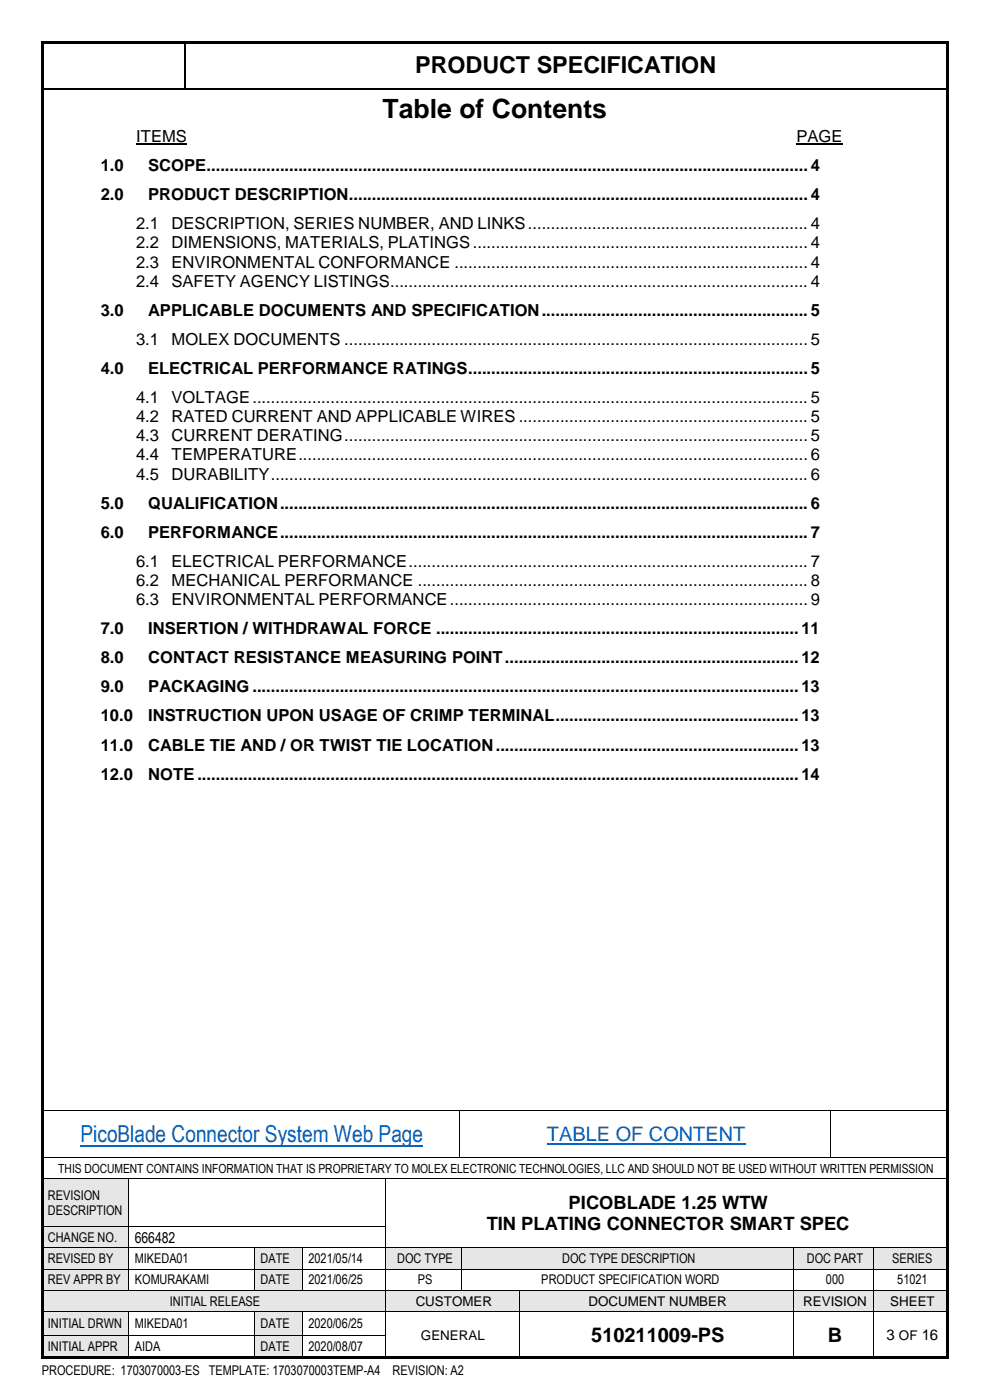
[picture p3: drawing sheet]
<svg xmlns="http://www.w3.org/2000/svg" width="210mm" height="297mm" viewBox="0 0 210 297" stroke-linecap="round" stroke-linejoin="round" font-family="sans-serif">
<defs><g id="words">
<text font-size="5.6" x="81.2" y="25">Table of Contents</text>
<text font-size="5" x="88.1" y="15.5">PRODUCT SPECIFICATION</text>
<text font-size="5" fill="#0563c1" x="17.1" y="242.4">PicoBlade Connector System Web Page</text>
<text font-size="4.2" fill="#0563c1" x="116" y="242.1">TABLE OF CONTENT</text>
<g font-size="4.2">
<text x="125.4" y="284.7">510211009-PS</text>
<text x="175.6" y="284.7">B</text>
</g>
<g font-size="3.9">
<text x="120.6" y="256.5">PICOBLADE 1.25 WTW</text>
<text x="103.3" y="261">TIN PLATING CONNECTOR SMART SPEC</text>
</g>
<g font-size="3.5">
<text x="28.9" y="30.1">ITEMS</text>
<text x="168.9" y="30.1">PAGE</text>
<text x="21.4" y="36.3">1.0</text>
<text x="31.4" y="36.3">SCOPE...................................................................................................................................4</text>
<text x="21.4" y="42.4">2.0</text>
<text x="31.4" y="42.4">PRODUCT DESCRIPTION....................................................................................................4</text>
<text x="28.9" y="48.6">2.1</text>
<text x="28.9" y="52.7">2.2</text>
<text x="36.4" y="48.6">DESCRIPTION, SERIES NUMBER, AND LINKS............................................................. 4</text>
<text x="36.4" y="52.7">DIMENSIONS, MATERIALS, PLATINGS.........................................................................4</text>
<text x="28.9" y="56.8">2.3</text>
<text x="36.4" y="56.8">ENVIRONMENTAL CONFORMANCE .............................................................................4</text>
<text x="28.9" y="60.8">2.4</text>
<text x="36.4" y="60.8">SAFETY AGENCY LISTINGS........................................................................................... 4</text>
<text x="21.4" y="67">3.0</text>
<text x="31.4" y="67">APPLICABLE DOCUMENTS AND SPECIFICATION.......................................................... 5</text>
<text x="28.9" y="73.2">3.1</text>
<text x="36.4" y="73.2">MOLEX DOCUMENTS .....................................................................................................5</text>
<text x="21.4" y="79.3">4.0</text>
<text x="31.4" y="79.3">ELECTRICAL PERFORMANCE RATINGS..........................................................................5</text>
<text x="28.9" y="85.5">4.1</text>
<text x="28.9" y="89.6">4.2</text>
<text x="36.4" y="85.5">VOLTAGE......................................................................................................................... 5</text>
<text x="36.4" y="89.6">RATED CURRENT AND APPLICABLE WIRES ............................................................... 5</text>
<text x="28.9" y="93.6">4.3</text>
<text x="36.4" y="93.6">CURRENT DERATING.....................................................................................................5</text>
<text x="28.9" y="97.7">4.4</text>
<text x="28.9" y="101.7">4.5</text>
<text x="36.4" y="97.7">TEMPERATURE...............................................................................................................6</text>
<text x="36.4" y="101.7">DURABILITY..................................................................................................................... 6</text>
<text x="21.4" y="107.9">5.0</text>
<text x="31.4" y="107.9">QUALIFICATION................................................................................................................... 6</text>
<text x="21.4" y="114.1">6.0</text>
<text x="31.4" y="114.1">PERFORMANCE................................................................................................................... 7</text>
<text x="28.9" y="120.3">6.1</text>
<text x="28.9" y="124.3">6.2</text>
<text x="36.4" y="120.3">ELECTRICAL PERFORMANCE....................................................................................... 7</text>
<text x="36.4" y="124.3">MECHANICAL PERFORMANCE ..................................................................................... 8</text>
<text x="28.9" y="128.4">6.3</text>
<text x="36.4" y="128.4">ENVIRONMENTAL PERFORMANCE..............................................................................9</text>
<text x="21.4" y="134.5">7.0</text>
<text x="31.4" y="134.5">INSERTION / WITHDRAWAL FORCE ...............................................................................11</text>
<text x="21.4" y="140.7">8.0</text>
<text x="31.4" y="140.7">CONTACT RESISTANCE MEASURING POINT................................................................12</text>
<text x="21.4" y="146.9">9.0</text>
<text x="31.4" y="146.9">PACKAGING .......................................................................................................................13</text>
<text x="21.4" y="153.1">10.0</text>
<text x="31.4" y="153.1">INSTRUCTION UPON USAGE OF CRIMP TERMINAL.....................................................13</text>
<text x="21.4" y="159.2">11.0</text>
<text x="31.4" y="159.2">CABLE TIE AND / OR TWIST TIE LOCATION..................................................................13</text>
<text x="21.4" y="165.4">12.0</text>
<text x="31.4" y="165.4">NOTE ...................................................................................................................................14</text>
</g>
<g font-size="3.2">
<text x="28.6" y="263.6">666482</text>
<text x="188" y="284.3">3 OF 16</text>
</g>
<g font-size="2.8">
<text x="10.2" y="254.5">REVISION</text>
<text x="10.2" y="257.8">DESCRIPTION</text>
<text x="10.2" y="263.5">CHANGE NO.</text>
<text x="10.2" y="268">REVISED BY</text>
<text x="28.6" y="268">MIKEDA01</text>
<text x="55.3" y="268">DATE</text>
<text x="65.4" y="268">2021/05/14</text>
<text x="84.3" y="268">DOC TYPE</text>
<text x="119.3" y="268">DOC TYPE DESCRIPTION</text>
<text x="171.1" y="268">DOC PART</text>
<text x="189.3" y="268">SERIES</text>
<text x="10.2" y="272.5">REV APPR BY</text>
<text x="28.6" y="272.5">KOMURAKAMI</text>
<text x="55.3" y="272.5">DATE</text>
<text x="65.4" y="272.5">2021/06/25</text>
<text x="88.6" y="272.5">PS</text>
<text x="114.8" y="272.5">PRODUCT SPECIFICATION WORD</text>
<text x="175.2" y="272.5">000</text>
<text x="190.3" y="272.5">51021</text>
<text x="10.2" y="281.8">INITIAL DRWN</text>
<text x="28.6" y="281.8">MIKEDA01</text>
<text x="36" y="277">INITIAL RELEASE</text>
<text x="55.3" y="281.8">DATE</text>
<text x="65.4" y="281.8">2020/06/25</text>
<text x="88.2" y="277">CUSTOMER</text>
<text x="124.9" y="277">DOCUMENT NUMBER</text>
<text x="170.4" y="277">REVISION</text>
<text x="188.8" y="277">SHEET</text>
<text x="10.2" y="286.7">INITIAL APPR</text>
<text x="28.6" y="286.7">AIDA</text>
<text x="55.3" y="286.7">DATE</text>
<text x="65.4" y="286.7">2020/08/07</text>
<text x="89.3" y="284.2">GENERAL</text>
<text x="8.9" y="291.8">PROCEDURE: 1703070003-ES TEMPLATE: 1703070003TEMP-A4</text>
<text x="83.3" y="291.8">REVISION: A2</text>
</g>
<text font-size="2.7" x="12.4" y="248.8">THIS DOCUMENT CONTAINS INFORMATION THAT IS PROPRIETARY TO MOLEX ELECTRONIC TECHNOLOGIES, LLC AND SHOULD NOT BE USED WITHOUT WRITTEN PERMISSION</text>
</g></defs>
<g fill="#000">
<path d="M39 8.9h.3v.2h-.3z" fill-rule="evenodd"/>
<path d="M39 18.7h.3v.3h-.3z" fill-rule="evenodd"/>
<path d="M97.4 235.5h.2v.2h-.2z" fill-rule="evenodd"/>
<path d="M176 235.5h.2v.2h-.2z" fill-rule="evenodd"/>
<path d="M97.4 245.5h.2v.2h-.2z" fill-rule="evenodd"/>
<path d="M176 245.5h.2v.2h-.2z" fill-rule="evenodd"/>
</g>
<path d="M8.8 18.8h30.2M39.2 9.1v9.6M39.3 18.8h161.6" fill="none" stroke="#000" stroke-width=".34"/>
<path d="M17.1 243h72.7" fill="none" stroke="#0563c1" stroke-width=".38"/>
<path d="M116 242.7h42.1" fill="none" stroke="#0563c1" stroke-width=".3"/>
<path d="M8.9 235.6h88.5M97.5 235.7v9.8M97.6 235.6h78.4M176.1 235.7v9.8M176.2 235.6h24.9M8.9 245.6h88.5M97.6 245.6h78.4M176.2 245.6h24.9" fill="none" stroke="#000" stroke-width=".21"/>
<g fill="#e6e6e6">
<path d="M8.9 250.2h18.3v10h-18.3z" fill-rule="evenodd"/>
<path d="M10.2 252h16.4v3.2h-16.4z" fill-rule="evenodd"/>
<path d="M10.2 255.2h16.4v3.2h-16.4z" fill-rule="evenodd"/>
</g>
<path d="M8.9 250.1h18.3M27.3 250.2v10M27.4 250.1h54.4M81.8 250.2v10M81.9 250.1h119.2" fill="none" stroke="#000" stroke-width=".21"/>
<g fill="#000">
<path d="M27.2 250h.2v.2h-.2z" fill-rule="evenodd"/>
<path d="M81.8 250h.1v.2h-.1z" fill-rule="evenodd"/>
</g>
<g fill="#e6e6e6">
<path d="M8.9 260.3h18.3v4.4h-18.3z" fill-rule="evenodd"/>
<path d="M10.2 260.9h16.4v3.3h-16.4z" fill-rule="evenodd"/>
</g>
<path d="M8.9 260.3h18.3M27.3 260.3v4.4M27.4 260.3h54.4M81.8 260.3v4.4" fill="none" stroke="#000" stroke-width=".21"/>
<g fill="#000">
<path d="M27.2 260.2h.2v.1h-.2z" fill-rule="evenodd"/>
<path d="M81.8 260.2h.1v.1h-.1z" fill-rule="evenodd"/>
</g>
<g fill="#e6e6e6">
<path d="M8.9 264.9h18.3v4.3h-18.3z" fill-rule="evenodd"/>
<path d="M10.2 265.4h16.4v3.2h-16.4z" fill-rule="evenodd"/>
</g>
<g fill="#fff">
<path d="M27.4 264.9h26.5v4.3h-26.5z" fill-rule="evenodd"/>
<path d="M28.6 265.4h24.7v3.2h-24.7z" fill-rule="evenodd"/>
</g>
<g fill="#e6e6e6">
<path d="M54.1 264.9h10v4.3h-10z" fill-rule="evenodd"/>
<path d="M55.3 265.4h8.1v3.2h-8.1z" fill-rule="evenodd"/>
<path d="M82 264.9h15.9v4.3h-15.9z" fill-rule="evenodd"/>
<path d="M83.2 265.4h14v3.2h-14z" fill-rule="evenodd"/>
<path d="M98.1 264.9h70.2v4.3h-70.2z" fill-rule="evenodd"/>
<path d="M99.2 265.4h68.4v3.2h-68.4z" fill-rule="evenodd"/>
<path d="M168.4 264.9h16.9v4.3h-16.9z" fill-rule="evenodd"/>
<path d="M169.6 265.4h15.1v3.2h-15.1z" fill-rule="evenodd"/>
<path d="M185.5 264.9h15.6v4.3h-15.6z" fill-rule="evenodd"/>
<path d="M186.7 265.4h13.7v3.2h-13.7z" fill-rule="evenodd"/>
</g>
<g fill="none" stroke="#000" stroke-width=".21">
<path d="M8.9 264.7h18.3M27.3 264.8v4.4M27.4 264.7h26.5M54 264.8v4.4M54.1 264.7h10M64.1 264.8v4.4M64.2 264.7h17.6M81.8 264.8v4.4M81.9 264.7h15.9M97.9 264.8v4.4M98 264.7h70.3M168.4 264.8v4.4"/>
<path d="M168.4 264.7h16.9M185.4 264.8v4.4M185.5 264.7h15.6"/>
</g>
<g fill="#000">
<path d="M27.2 264.7h.2v.1h-.2z" fill-rule="evenodd"/>
<path d="M53.9 264.7h.2v.1h-.2z" fill-rule="evenodd"/>
<path d="M64.1 264.7h.1v.1h-.1z" fill-rule="evenodd"/>
<path d="M81.8 264.7h.1v.1h-.1z" fill-rule="evenodd"/>
<path d="M97.8 264.7h.2v.1h-.2z" fill-rule="evenodd"/>
<path d="M168.3 264.7h.1v.1h-.1z" fill-rule="evenodd"/>
<path d="M185.3 264.7h.2v.1h-.2z" fill-rule="evenodd"/>
</g>
<g fill="#e6e6e6">
<path d="M8.9 269.4h18.3v4.3h-18.3z" fill-rule="evenodd"/>
<path d="M10.2 269.9h16.4v3.2h-16.4z" fill-rule="evenodd"/>
</g>
<g fill="#fff">
<path d="M27.4 269.4h26.5v4.3h-26.5z" fill-rule="evenodd"/>
<path d="M28.6 269.9h24.7v3.2h-24.7z" fill-rule="evenodd"/>
</g>
<g fill="#e6e6e6">
<path d="M54.1 269.4h10v4.3h-10z" fill-rule="evenodd"/>
<path d="M55.3 269.9h8.1v3.2h-8.1z" fill-rule="evenodd"/>
</g>
<g fill="#fff">
<path d="M64.3 269.4h17.5v4.3h-17.5z" fill-rule="evenodd"/>
<path d="M65.4 269.9h15.7v3.2h-15.7z" fill-rule="evenodd"/>
</g>
<g fill="none" stroke="#000" stroke-width=".21">
<path d="M8.9 269.3h18.3M27.3 269.4v4.3M27.4 269.3h26.5M54 269.4v4.3M54.1 269.3h10M64.1 269.4v4.3M64.2 269.3h17.6M81.8 269.4v4.3M81.9 269.3h15.9M97.9 269.4v4.3M98 269.3h70.3M168.4 269.4v4.3"/>
<path d="M168.4 269.3h16.9M185.4 269.4v4.3M185.5 269.3h15.6"/>
</g>
<g fill="#000">
<path d="M27.2 269.2h.2v.2h-.2z" fill-rule="evenodd"/>
<path d="M53.9 269.2h.2v.2h-.2z" fill-rule="evenodd"/>
<path d="M64.1 269.2h.1v.2h-.1z" fill-rule="evenodd"/>
<path d="M81.8 269.2h.1v.2h-.1z" fill-rule="evenodd"/>
<path d="M97.8 269.2h.2v.2h-.2z" fill-rule="evenodd"/>
<path d="M168.3 269.2h.1v.2h-.1z" fill-rule="evenodd"/>
<path d="M185.3 269.2h.2v.2h-.2z" fill-rule="evenodd"/>
</g>
<g fill="#e6e6e6">
<path d="M8.9 273.8h72.9v4.4h-72.9z" fill-rule="evenodd"/>
<path d="M10.2 274.4h70.9v3.2h-70.9z" fill-rule="evenodd"/>
<path d="M82 273.8h28.1v4.4h-28.1z" fill-rule="evenodd"/>
<path d="M83.2 274.4h26.2v3.3h-26.2z" fill-rule="evenodd"/>
<path d="M110.3 273.8h58v4.4h-58z" fill-rule="evenodd"/>
<path d="M111.5 274.4h56.1v3.3h-56.1z" fill-rule="evenodd"/>
<path d="M168.4 273.8h16.9v4.4h-16.9z" fill-rule="evenodd"/>
<path d="M169.6 274.4h15.1v3.3h-15.1z" fill-rule="evenodd"/>
<path d="M185.5 273.8h15.6v4.4h-15.6z" fill-rule="evenodd"/>
<path d="M186.7 274.4h13.7v3.3h-13.7z" fill-rule="evenodd"/>
</g>
<g fill="none" stroke="#000" stroke-width=".21">
<path d="M8.9 273.8h18.3M27.4 273.8h26.5M54.1 273.8h10M64.2 273.8h17.6M81.8 273.8v4.4M81.9 273.8h15.9M98 273.8h12.1M110.2 273.8v4.4M110.3 273.8h58M168.4 273.8v4.4M168.4 273.8h16.9M185.4 273.8v4.4"/>
<path d="M185.5 273.8h15.6"/>
</g>
<g fill="#000">
<path d="M27.2 273.7h.2v.1h-.2z" fill-rule="evenodd"/>
<path d="M53.9 273.7h.2v.1h-.2z" fill-rule="evenodd"/>
<path d="M64.1 273.7h.1v.1h-.1z" fill-rule="evenodd"/>
<path d="M81.8 273.7h.1v.1h-.1z" fill-rule="evenodd"/>
<path d="M97.8 273.7h.2v.1h-.2z" fill-rule="evenodd"/>
<path d="M110.1 273.7h.2v.1h-.2z" fill-rule="evenodd"/>
<path d="M168.3 273.7h.1v.1h-.1z" fill-rule="evenodd"/>
<path d="M185.3 273.7h.2v.1h-.2z" fill-rule="evenodd"/>
</g>
<g fill="#e6e6e6">
<path d="M8.9 278.3h18.3v5h-18.3z" fill-rule="evenodd"/>
<path d="M10.2 279.2h16.4v3.2h-16.4z" fill-rule="evenodd"/>
<path d="M54.1 278.3h10v5h-10z" fill-rule="evenodd"/>
<path d="M55.3 279.2h8.1v3.2h-8.1z" fill-rule="evenodd"/>
</g>
<g fill="#fff">
<path d="M110.3 278.3h58v9.7h-58z" fill-rule="evenodd"/>
<path d="M111.5 280.7h56.1v4.9h-56.1z" fill-rule="evenodd"/>
<path d="M168.4 278.3h16.9v9.7h-16.9z" fill-rule="evenodd"/>
<path d="M169.6 280.7h15.1v4.9h-15.1z" fill-rule="evenodd"/>
<path d="M185.5 278.3h15.6v9.7h-15.6z" fill-rule="evenodd"/>
<path d="M186.7 281.3h13.7v3.7h-13.7z" fill-rule="evenodd"/>
</g>
<g fill="none" stroke="#000" stroke-width=".21">
<path d="M8.9 278.2h18.3M27.3 278.3v5M27.4 278.2h26.5M54 278.3v5M54.1 278.2h10M64.1 278.3v5M64.2 278.2h17.6M81.8 278.3v5M81.9 278.2h28.2M110.2 278.3v5M110.3 278.2h58M168.4 278.3v5"/>
<path d="M168.4 278.2h16.9M185.4 278.3v5M185.5 278.2h15.6"/>
</g>
<g fill="#000">
<path d="M27.2 278.2h.2v.1h-.2z" fill-rule="evenodd"/>
<path d="M53.9 278.2h.2v.1h-.2z" fill-rule="evenodd"/>
<path d="M64.1 278.2h.1v.1h-.1z" fill-rule="evenodd"/>
<path d="M81.8 278.2h.1v.1h-.1z" fill-rule="evenodd"/>
<path d="M110.1 278.2h.2v.1h-.2z" fill-rule="evenodd"/>
<path d="M168.3 278.2h.1v.1h-.1z" fill-rule="evenodd"/>
<path d="M185.3 278.2h.2v.1h-.2z" fill-rule="evenodd"/>
</g>
<g fill="#e6e6e6">
<path d="M8.9 283.4h18.3v4.6h-18.3z" fill-rule="evenodd"/>
<path d="M10.2 284.1h16.4v3.3h-16.4z" fill-rule="evenodd"/>
<path d="M54.1 283.4h10v4.6h-10z" fill-rule="evenodd"/>
<path d="M55.3 284.1h8.1v3.3h-8.1z" fill-rule="evenodd"/>
</g>
<path d="M8.9 283.3h18.3M27.3 283.4v4.6M27.4 283.3h26.5M54 283.4v4.6M54.1 283.3h10M64.1 283.4v4.6M64.2 283.3h17.6M81.8 283.4v4.6M110.2 283.4v4.6M168.4 283.4v4.6M185.4 283.4v4.6" fill="none" stroke="#000" stroke-width=".21"/>
<g fill="#000">
<path d="M8.8 8.8h.5v.5h-.5z" fill-rule="evenodd"/>
<path d="M8.8 8.8h.5v.5h-.5z" fill-rule="evenodd"/>
<path d="M9.3 8.8h191.4v.5h-191.4z" fill-rule="evenodd"/>
<path d="M200.7 8.8h.6v.5h-.6z" fill-rule="evenodd"/>
<path d="M200.7 8.8h.6v.5h-.6z" fill-rule="evenodd"/>
<path d="M8.8 9.3h.5v278.4h-.5z" fill-rule="evenodd"/>
<path d="M8.8 287.7h.5v.5h-.5z" fill-rule="evenodd"/>
<path d="M8.8 287.7h.5v.5h-.5z" fill-rule="evenodd"/>
<path d="M9.3 287.7h191.4v.5h-191.4z" fill-rule="evenodd"/>
<path d="M27.2 283.3h.2v.1h-.2z" fill-rule="evenodd"/>
<path d="M53.9 283.3h.2v.1h-.2z" fill-rule="evenodd"/>
<path d="M64.1 283.3h.1v.1h-.1z" fill-rule="evenodd"/>
<path d="M81.8 283.3h.1v.1h-.1z" fill-rule="evenodd"/>
<path d="M110.1 283.3h.2v.1h-.2z" fill-rule="evenodd"/>
<path d="M168.3 283.3h.1v.1h-.1z" fill-rule="evenodd"/>
<path d="M185.3 283.3h.2v.1h-.2z" fill-rule="evenodd"/>
<path d="M200.7 9.3h.6v278.4h-.6z" fill-rule="evenodd"/>
<path d="M200.7 287.7h.6v.5h-.6z" fill-rule="evenodd"/>
<path d="M200.7 287.7h.6v.5h-.6z" fill-rule="evenodd"/>
</g>
<path d="M28.9 30.6h10.8M168.9 30.6h9.9" fill="none" stroke="#000" stroke-width=".25"/>
<use href="#words"/>
</svg>
